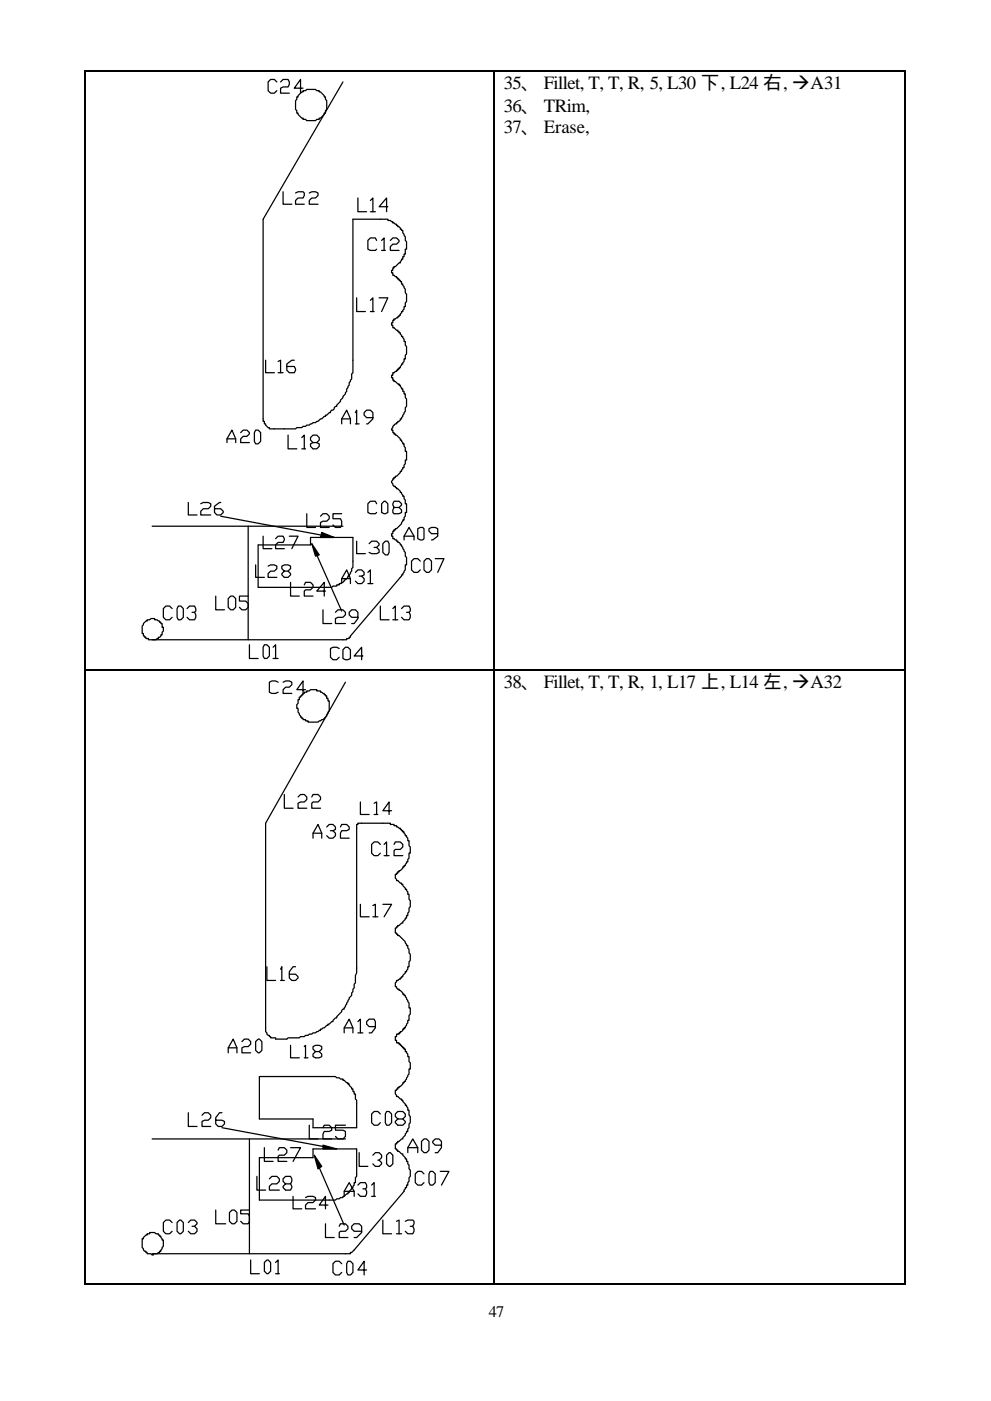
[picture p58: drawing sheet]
<svg xmlns="http://www.w3.org/2000/svg" width="210mm" height="297mm" viewBox="0 0 210 297" stroke-linecap="round" stroke-linejoin="round" font-family="sans-serif">
<defs><g id="words">
<g font-size="4">
<text x="106.9" y="19">35、 Fillet, T, T, R, 5, L30 下, L24 右, ‡A31</text>
<text x="106.9" y="23.7">36、 TRim,</text>
<text x="106.9" y="28.2">37、 Erase,</text>
<text x="106.9" y="146">38、 Fillet, T, T, R, 1, L17 上, L14 左, ‡A32</text>
</g>
<text font-size="3.4" x="103.7" y="279.3">47</text>
</g></defs>
<g fill="none" stroke="#000" stroke-width=".26">
<path d="M18.1 15.3v126.7M18.3 15.1h86.5M58.7 17.4l-.5-.6h-.8l-.5 .6v1.8l.5 .6h.8l.5-.6M59.5 17.4l.6-.6h1l.3 .6v.5l-.3 .5h-1l-.6 .3v1.1h1.9M64.3 18.7h-1.9l1.4-1.9v3M72.8 17.4l-17 29.1v42.8h.3v.6h.3v.2l.5 .6h.2v.2h5.6l.3-.2h1l.3-.3 1.3-.3 .8-.5h.5l.3-.3h.3l.5-.5h.3l.5-.5h.3v-.3h.2l.5-.5h.3v-.3l.3-.2h.2l.3-.3v-.3l.3-.2h.2v-.3l.8-.8v-.3l1.1-1.3v-.2l.3-.3v-.5l.5-.8v-.6l.5-.8v-1l.3-.3v-32.5h7.4v.2h.5l.3 .3h.2v.3l.8 .2v.3h.3v.3h.3l.2 .2v.3h.3v.3h.3v.5l.5 .8v.8l.3 .2v1.6h-.3v1.1h-.3v.5h-.2v.5h-.3l-.3 .8h-.2l-.8 .8h-.3v.3h-.3v.5h-.2v.6h.2v.5l.8 .2v.3h.3v.3h.3v.2h.2v.3h.3v.5h.3v.3l.5 .8v.8l.3 .3v1.5l-.3 .3v.8h-.3v.5l-.2 .3v.3h-.3l-.3 .8h-.2v.2h-.3v.3l-.8 .2v.3h-.3v.5h-.2v.6h.2v.5h.3l.5 .5h.3v.3h.3v.3h.2l.3 .7h.3v.3l.2 .3v.5h.3v.8l.3 .3v1.6l-.3 .2v.8h-.3v.5l-.2 .3v.3h-.3l-.3 .8h-.2v.2h-.3v.3h-.3v.3l-.8 .2v.6h-.2v.5h.2v.5h.3v.3h.3l.5 .5h.3v.3h.2l.3 .8h.3v.5h.2v.5h.3v.8l.3 .3v1.6l-.3 .2v.8l-.3 .3-.5 1.3h-.3v.3l-.2 .2h-.3v.3h-.3v.3a.94 .94 0 0 0-.8 .8l-.2 .2v.3h.2v.5h.3v.3h.3v.3h.2l.8 .7v.3h.3l.3 .8h.2v.5l.3 .3v.8h.3v1.8h-.3v.8l-.3 .3v.5h-.2l-.3 .8h-.3v.3l-.8 .8h-.2v.2h-.3v.3h-.3l-.2 .8 .5 .8h.3v.3h.2v.2h.3l.5 .6v.2h.3l.3 .8h.2v.5l.3 .3v.8h.3v1.9h-.3v.7l-.3 .3v.5h-.2l-.3 .8-1.1 1.1h-.2v.3h-.3v.2h-.3v.6h-.2v.5h.2v.5l.8 .3v.2h.3v.3h.3l.2 .3v.2h.3v.3l.8 1.3v.8l.3 .3v1.6h-.3v1l-.5 .8v.3h-.3v.2l-10.9 12.7v.3h-.2v.3h-.5v.2h-41.3M104.9 15.3v126.7M105 15.1h86.8M192 15.3v126.7M63.2 20.3l.8-.8h.3v-.3h.5l.3-.2h1.8l.3 .2h.5v.3h.3l.8 .8v.2h.3v.6l.2 .2v1.9l-.2 .3v.5h-.3v.3l-.8 .7h-.3v.3h-.5l-.3 .3h-1.8l-.3-.3h-.5v-.3h-.3l-.8-.7v-.3h-.2v-.5l-.3-.3v-1.9l.3-.2v-.6h.2zM60.1 40.7v2.6h1.8M62.7 40.9l.5-.2h1.1l.3 .2v.6l-.3 .5h-1.1l-.5 .5v.8h1.9"/>
<path d="M65.6 40.9l.5-.2h.8l.6 .2v.6l-.6 .5h-.8l-.5 .5v.8h1.9M75.9 42v2.9h1.9M78.6 42.5l.5-.5v2.9M78.6 44.9h1M79.9 51l-.3-.6h-1l-.5 .6v1.8l.5 .3h1l.3-.3M81 51l.5-.6v2.7M81 53.1h.8M82.3 43.8h-1.9l1.6-1.8v2.9M82.8 51l.5-.6h.8l.6 .6v.2l-.6 .6h-.8l-.5 .5v.8h1.9M56.4 76.4v2.6h1.8M59 76.6l.5-.2v2.6M59 79h1.1"/>
<path d="M62.4 76.4h-.5l-1 .8v1.3l.5 .5h1l.3-.5-.3-.8h-1.5M75.7 63.1v3h1.8M78.6 63.7l.5-.6v3M78.6 66.1h.8M80.4 63.1h1.9l-1.3 3M48.2 93.8v-.8l1-1.8 .8 1.8v.8M48.2 93h1.8M51.1 91.7l.5-.5h.8l.5 .5v.3l-.5 .5h-.8l-.5 .5v.8h1.8M54.2 91.2h.6l.5 .5v1.9l-.5 .5h-.6l-.2-.5v-1.9zM61.1 92.3v2.9h1.9M64 92.8l.6-.5v2.9M64 95.2h.8"/>
<path d="M66.4 93.8l-.5-.5v-.5l.5-.5h.8l.5 .5v.5l-.5 .5h-.8l-.5 .3v.5l.5 .6h.8l.5-.6v-.5l-.5-.3M72.5 89.9v-1.1l1.1-1.8 .7 1.8v1.1M72.5 88.8h1.8M75.4 87.5l.3-.5v2.9M75.4 89.9h.8M79.1 88.5h-1.3l-.5-.5v-.5l.5-.5h.8l.5 .5v1.3l-1 1.1h-.3M32.3 111.6h40.5M40 106.5v2.7h1.8M42.6 106.8l.5-.3h1.1l.5 .3v.5l-.5 .6h-1.1l-.5 .5v.8h2.1M46.8 106.5h-.2l-1.1 .8v1.4l.5 .5h.8l.6-.5v-.3l-.6-.5h-1.3M46.8 109.4l21.2 4M52.7 111.6v24"/>
<path d="M54.2 119.8v2.6h1.9M54.8 115.5h11.1v-1.6h9v6.4l-.3 .3v.5l-.3 .3-.2 .7h-.3v.3l-.5 .5h-.3v.3l-.2 .3-.8 .2v.3h-.6v.3h-.8l-.2 .2h-15.6zM55.8 113.7v2.6h1.9M58.5 114.2l.5-.5h1.1l.2 .5-.2 .8h-1.1l-.5 .5v.8h1.8M61.4 113.7h1.8l-1.3 2.6M65.1 108.9v2.9h1.8M66.1 115.3l1.6 2.4-.8 .2zM67.2 117.7l5.3 11.9M68 109.4l.5-.5h.8l.5 .5v.6l-.5 .5h-.8l-.5 .3v1h1.8M68.3 112.9l2.6 1h-2.9zM72.5 108.9h-1.9v1.1h1.6l.3 .5v.8l-.3 .5h-1l-.6-.5M75.7 114.7v2.7h1.8"/>
<path d="M78.3 115.3l.5-.6h1.1l.5 .6v.2l-.5 .6h-.5M79.9 106.8l-.3-.5h-1l-.5 .5v1.9l.5 .2h1l.3-.2M79.9 116.1l.5 .5v.5l-.5 .3h-1.1l-.5-.3M81 106.8l.5-.5h.3l.5 .5v1.9l-.5 .2-.8-.2zM81.2 115.3l.6-.6h.5l.2 .6v1.8l-.2 .6h-.5l-.6-.6zM83.6 107.6l-.3-.5 .3-.8h1.1l.5 .5v.3l-.5 .5h-1.1l-.3 .5v.6l.3 .2h1.1l.5-.2v-.6l-.5-.5M85.7 114.5v-.8l1.1-1.9 1 1.9v.8M85.7 113.7h2.1M88.6 112.1l.6-.3h.5l.3 .3v2.1l-.3 .3h-.5l-.6-.3zM89.2 119l-.6-.6h-.8l-.5 .6v1.8l.5 .6h.8l.6-.6M90 119l.5-.6h.5l.5 .6v1.8l-.5 .6h-.5l-.5-.6zM92.3 118.4h1.9l-1.3 3"/>
<path d="M92.9 113.2h-1.4l-.5-.6v-.5l.5-.3h.8l.6 .3v1.6l-1.1 .8h-.3M31.2 131.4h.5l.3-.3h.8v.3h.5l.3 .3h.3v.2h.2v.3h.3v.8h.3v.8l-.3 .3v.5h-.3v.2l-.2 .3h-.3v.3h-.3l-.2 .2h-1.6v-.2h-.5v-.3h-.3v-.3h-.3v-.5h-.2v-1.6l.8-1h.2zM36.5 129l-.5-.5h-.8l-.5 .5v1.9l.5 .5h.8l.5-.5M37.8 128.5h.6l.5 .5v1.9l-.5 .5h-.6l-.2-.5v-1.9zM39.7 129l.5-.5h1.1l.2 .5v.6l-.2 .2h-.6M41.3 129.8l.2 .6v.5l-.2 .5h-1.1l-.5-.5M45.8 126.4v2.9h1.8M48.4 126.9l.5-.5h.6l.5 .5v1.9l-.5 .5h-.6l-.5-.5zM52.7 126.4h-1.9v1h1.3l.6 .6v.8l-.6 .5h-.8l-.5-.5M52.9 136.7v2.9h1.9M56.1 136.7h.5l.5 .5v1.9l-.5 .5h-.5l-.3-.5v-1.9zM56.9 120l.5-.2h.8l.5 .2v.6l-.5 .5h-.8l-.5 .5v.8h1.8"/>
<path d="M57.9 137.2l.6-.5v2.9M57.9 139.6h1.1M60.3 121.1l-.5-.5v-.6l.5-.2h.8l.5 .2v.6l-.5 .5h-.8l-.5 .5v.3l.5 .5h.8l.5-.5v-.3l-.5-.5M61.6 123.5v2.9h1.9M64.6 124l.2-.5h1.1l.5 .5v.5l-.5 .6h-1.1l-.2 .2v1.1h1.8M68.5 129.3v2.9h1.9M69.1 125.3h-1.9l1.6-1.8v2.9M71.2 129.8l.5-.5h1.1l.5 .5v.6l-.5 .5h-1.1l-.5 .2v1.1h2.1M72 137.5l-.6-.3h-.8l-.5 .3v1.8l.5 .6h.8l.6-.6M72.5 123.7v-1l1.1-1.9 .7 1.9v1M72.5 122.7h1.8M72.8 137.8l.5-.6h.5l.5 .6v1.8l-.5 .3h-.5l-.5-.3z"/>
<path d="M75.4 121.4l.5-.6h.8l.6 .6v.5l-.6 .2h-.5M75.9 130.9h-1.3l-.5-.5v-.6l.5-.5h.8l.5 .5v1.3l-.8 1.1h-.5M76.7 122.1l.6 .6v.5l-.6 .5h-.8l-.5-.5M77 139.1h-1.9l1.6-1.9v2.7M78.1 121.4l.5-.6v2.9M78.1 123.7h1M80.7 128.5v2.9h1.8M83.3 129l.6-.5v2.9M83.3 131.4h1.1M85.2 129l.5-.5h1.1l.2 .5v.6l-.2 .2h-.5M86.8 129.8l.2 .6v.5l-.2 .5h-1.1l-.5-.5M18.1 142.3v129.9"/>
<path d="M18.3 142.1h86.5M59 144.6l-.5-.2h-.8l-.6 .2v2.2l.6 .2h.8l.5-.2M60.1 144.6l.5-.2h.8l.5 .2v.6l-.5 .5h-.8l-.5 .5v.8h1.8M64 147.3h.3v-.3h.3v-.2h.5v-.3h.5l.3-.3h1.3v.3h.8v.3l.8 .2v.3h.3v.2h.2v.6h.3v.5h.2v2.1l-.2 .3-.3 .8-.8 .8-.8 .2-.2 .3h-2.1v-.3h-.6v-.2h-.5v-.3h-.3v-.3h-.2v-.2l-.6-.8v-.8h-.2v-.8l.2-.3v-.8h.3v-.5h.3v-.3h.2zM64.8 146.2h-1.8l1.3-1.8v2.6M73.3 144.6l-16.9 29.9v44.2l.2 .3v.3l.3 .2h.2v.3h.3v.2h1.1v.3h2.4l.2-.3h2.4l.3-.2h.8l.2-.3h.6l.2-.2h.5l.3-.3h.5l.8-.5h.3v-.3l.8-.3 .5-.5h.3v-.3h.2l.6-.5h.2v-.3l.6-.5h.2v-.3l1.1-1v-.3l.3-.2h.2v-.3l1.1-1.9v-.2l.5-.6v-.5l.3-.2v-.6l.2-.2v-.8l.3-.3v-1.6l.3-.5v-31.5h.2v-.3h6.9v.3h.8v.3h.5v.2l.8 .3v.3h.3v.2h.3v.3h.2l.3 .8h.3v.2l.2 .3v.5h.3v1.1l.2 .3v1.3h-.2v1l-.3 .3v.5h-.2l-.3 .8h-.3v.3h-.2v.3l-.6 .5h-.2v.3h-.3v.2h-.3v.3h-.2v.8l.2 .2v.3h.3l.5 .5h.3v.3h.3v.3l.5 .5v.3h.3v.2l.2 .3v.5h.3v1.1l.2 .2v1.4l-.2 .2v.8l-.3 .3v.5h-.2v.5h-.3v.3l-.5 .5v.3h-.3l-.5 .5h-.3v.3h-.3v.3h-.2v1h.2v.3h.3v.2h.3l1.3 1.4 .3 .8h.2v.5l.3 .3v.8l.2 .2v1.3l-.2 .3v1.1h-.3v.5l-.2 .3v.2h-.3v.3l-.5 .5v.3h-.3v.2h-.3v.3l-.8 .3v.2l-.2 .3v.8h.2v.3l.3 .2h.3v.3h.2l.6 .5v.3h.2v.2h.3l.5 1.4 .3 .2v1.1h.2v1.3l-.2 .3v1h-.3v.6l-.5 .8v.2h-.3v.3h-.2v.3l-.3 .2h-.3v.3h-.2v.3h-.6v.5h-.2v.8h.2v.5h.6v.3h.2v.2h.3v.3h.3v.3h.2v.2h.3v.6h.3v.2l.2 .3v.5h.3v1.1l.2 .2v1.4h-.2v1l-.5 .8-.3 .8h-.3v.3h-.2v.2l-.6 .6h-.2v.2h-.3v.3h-.3v.3h-.2v.8l.2 .2v.3h.3l.5 .5h.3v.3h.3v.2l.5 .6v.2h.3v.3l.2 .3v.5h.3v1l.2 .3v1.3l-.2 .3v.8l-.3 .3v.5h-.2l-.3 .8-.5 .5v.3h-.3l-.5 .5h-.3v.3h-.3v.2h-.2v1.1h.2v.3h.3v.2h.3l.5 .6h.3v.2l.5 .5v.3h.3v.5h.2v.6l.3 .2v.8l.2 .3v1.3l-.2 .3v.8l-.3 .2v.6h-.2v.5h-.3l-.3 .8-10.6 12.4-.5 .6h-.3v.2h-42M104.9 142.3v129.9M105 142.1h86.8M192 142.3v129.9M60.3 168.5v2.9h1.9M63.2 169l.6-.5h.8l.5 .5v.5l-.5 .5h-.8l-.6 .3v1.1h1.9M66.1 169l.3-.5h1.1l.5 .5v.5l-.5 .5h-1.1l-.3 .3v1.1h1.9"/>
<path d="M66.4 177.7v-1l1.1-1.9 .8 1.9v1M66.4 176.7h1.9M69.3 175.3l.5-.5h.8l.6 .5v.6l-.6 .2h-.5M70.6 176.1l.6 .6v.5l-.6 .5h-.8l-.5-.5M72.2 175.3l.3-.5h1.1l.5 .5v.6l-.5 .2h-1.1l-.3 .6v1h1.9M76.5 170v2.7h1.8M79.4 170.3l.5-.3v2.7M79.4 172.7h.8M80.7 179l-.5-.5h-.8l-.6 .5v1.9l.6 .5h.8l.5-.5M81.5 179l.5-.5v2.9M83.1 171.9h-1.9l1.3-1.9v2.7M83.6 179l.3-.5h1l.6 .5v.6l-.6 .5h-1l-.3 .3v1h1.9"/>
<path d="M76.5 191.7v2.7h1.8M79.1 192l.5-.3v2.7M79.1 194.4h1.1M81.2 191.7h1.9l-1.6 2.7M81.5 181.4h1M56.6 205v2.9h1.9M59.5 205.5l.3-.5v2.9M59.5 207.9h.8M62.7 205h-.5l-.8 1v1.3l.5 .6h.8l.5-.6v-.2l-.5-.5h-1.3M73 219v-1.1l1.1-1.8 .8 1.8v1.1M73 217.9h1.9M75.9 216.6l.6-.5v2.9"/>
<path d="M75.9 219h1.1M79.6 217.7h-1.3l-.5-.6v-.5l.5-.5h1.1l.2 .5v1.3l-.8 1.1h-.5M40 235.9v2.9h1.8M42.9 236.4l.5-.5h.8l.5 .5v.6l-.5 .5h-.8l-.5 .3v1h1.8M47.1 235.9h-.5l-.8 1.1v1.3l.5 .5h.8l.5-.5v-.5l-.5-.3h-1.3M47.1 239.1l21.4 4M48.4 223.2v-1l1.1-1.9 .8 1.9v1M48.4 222.2h1.9M51.3 220.8l.6-.5h.8l.5 .5v.6l-.5 .5h-.8l-.6 .3v1h1.9M54.2 220.8l.6-.5h.2l.6 .5v1.9l-.6 .5h-.2l-.6-.5zM55 228.2h16.2l.2 .3h.6l.2 .3h.6v.2h.2l.6 .6h.2v.2h.3v.3l.5 .5v.3h.3v.5h.2v.6h.3v1l.3 .3v5.8h-9.3v-1.9h-11.4zM61.6 221.6v2.7h1.9"/>
<path d="M64.6 221.9l.2-.3v2.7M64.6 224.3h.8M65.6 238.6v2.9h1.9M66.9 223l-.5-.6v-.5l.5-.3h.8l.6 .3v.5l-.6 .6h-.8l-.5 .5v.5l.5 .3h.8l.6-.3v-.5l-.6-.5M68.5 239.1l.3-.5h1l.6 .5v.5l-.6 .3h-1l-.3 .5v1.1h1.9M73.3 238.6h-2.1v1h1.6l.5 .3v1l-.5 .6h-1.1l-.5-.6M80.7 236.2l-.5-.5h-.8l-.6 .5v1.8l.6 .6h.8l.5-.6M82 235.7h.5l.6 .5v1.8l-.6 .6h-.5l-.2-.6v-1.8zM84.4 237.2l-.5-.5v-.5l.5-.5h1.1l.5 .5v.5l-.5 .5h-1.1l-.5 .6v.2l.5 .6h1.1l.5-.6v-.2l-.5-.6M32.3 241.5h41M36.5 259.2l-.5-.5h-.8l-.5 .5v1.9l.5 .5h.8l.5-.5M37.6 259.2l.5-.5h.3l.5 .5v1.9l-.5 .5h-.3l-.5-.5z"/>
<path d="M40 259.2l.5-.5h.8l.5 .5v.3l-.5 .5h-.6M41.3 260l.5 .5v.6l-.5 .5h-.8l-.5-.5M45.8 256.6v2.9h2.1M48.7 257.1l.5-.5h.5l.6 .5v1.8l-.6 .6h-.5l-.5-.6zM52.9 256.6h-1.8v.8h1.6l.2 .5v1l-.2 .6h-1.1l-.5-.6M52.9 241.5v24.3M54.5 249.4v2.9h1.9M55 245.4h11.4v-1.8h9.3v5.8l-.3 .3v1h-.3v.6l-.2 .2v.3h-.3v.3l-.5 .5v.3h-.3v.2h-.2l-.6 .5h-.2v.3l-1.4 .3-.2 .2h-16.2zM56.1 243.3v2.9h1.8M57.1 249.9l.6-.5h1l.6 .5v.6l-.6 .5h-1l-.6 .5v.8h2.2M59 243.9l.3-.6h1l.6 .6v.5l-.6 .5h-1l-.3 .3v1h1.9M60.6 251l-.5-.5v-.6l.5-.5h1l.3 .5v.6l-.3 .5h-1l-.5 .5v.3l.5 .5h1l.3-.5-.3-.8"/>
<path d="M61.6 243.3h2.2l-1.6 2.9M62.2 253.6v2.7h1.8M64.8 253.9l.6-.3h1l.5 .3v.5l-.5 .6h-1l-.6 .5v.8h2.1M66.7 244.9l1.6 2.4-.8 .5zM67.7 247.6l5.3 12.1M68.5 242.8l2.9 .8h-2.9zM69.1 259.5v2.9h1.8M69.6 255.5h-1.9l1.4-1.9v2.7M72 260l.2-.5h1.1l.5 .5v.5l-.5 .6h-1.1l-.2 .2v1.1h1.8M73 253.6v-1l1.1-1.9 1 1.9v1M73 252.6h2.1M75.9 251.3l.6-.6h1l.3 .6v.5l-.3 .3h-.5"/>
<path d="M76.2 244.4v2.9h1.9M77.5 252.1l.3 .5v.5l-.3 .5h-1l-.6-.5M78.8 251.3l.6-.6v2.9M78.8 253.6h.8M79.1 244.9l.5-.5h.8l.6 .5v.5l-.6 .6h-.2M80.4 246l.6 .5v.3l-.6 .5h-.8l-.5-.5M81.2 258.7v2.9h1.9M82 244.9l.5-.5h.3l.5 .5v1.9l-.5 .5h-.3l-.5-.5zM84.1 258.9l.6-.2v2.9M86 258.9l.5-.2h1.1l.2 .2v.6l-.2 .5h-.6M86.5 244.4v-1.1l1.1-1.8 1 1.8v1.1M86.5 243.3h2.1"/>
<path d="M87.6 260l.2 .5v.6l-.2 .5h-1.1l-.5-.5M89.4 242l.6-.5h.5l.5 .5v1.9l-.5 .5h-.5l-.6-.5zM90 248.9l-.6-.5h-.8l-.5 .5v1.8l.5 .6h.8l.6-.6M91.3 248.4h.5l.5 .5v1.8l-.5 .6h-.5l-.3-.6v-1.8zM93.4 248.4h1.8l-1.5 2.9M93.7 242.8h-1.4l-.5-.5v-.3l.5-.5h.8l.6 .5v1.3l-.8 1.1h-.6M18.3 272.3h86.5M30.4 262.4l.6-.6h.2v-.2h.5v-.3h1.1l.3 .3h.5v.2h.3v.3h.2l.3 .8h.3v1.3l-.6 .8v.3h-.2v.3h-.3l-.3 .2h-.8v.3h-.2l-.3-.3h-.8v-.2h-.2v-.3h-.3l-.5-.8v-1.9h.2zM53.2 267.1v3h1.8M56.1 267.7l.5-.6h.3l.5 .6v1.8l-.5 .6h-.3l-.5-.6zM58.5 267.7l.5-.6v3M58.5 270.1h.8"/>
<path d="M72.5 267.9l-.5-.5h-.8l-.6 .5v1.9l.6 .5h.8l.5-.5M73.8 267.4h.5l.6 .5v1.9l-.6 .5h-.5l-.2-.5v-1.9zM76.7 261.1h-1.6l-.5-.6v-.5l.5-.5h1.1l.5 .5v1.3l-1 1.1h-.6M77.8 269.3h-1.9l1.4-1.9v2.9M84.1 261.6h1.1M105 272.3h86.8"/>
</g>
<path d="M66.1 115.3l1.6 2.4-.8 .2zM68.3 112.9l2.6 1h-2.9zM66.7 244.9l1.6 2.4-.8 .5zM68.5 242.8l2.9 .8h-2.9z" fill="#000"/>
<path d="M18 15h.3v.3h-.3zM104.8 15h.2v.3h-.2zM191.8 15h.3v.3h-.3zM18 142h.3v.3h-.3zM104.8 142h.2v.3h-.2zM191.8 142h.3v.3h-.3zM18 272.2h.3v.2h-.3zM104.8 272.2h.2v.2h-.2zM191.8 272.2h.3v.2h-.3z" fill="#000"/>
<use href="#words"/>
</svg>
